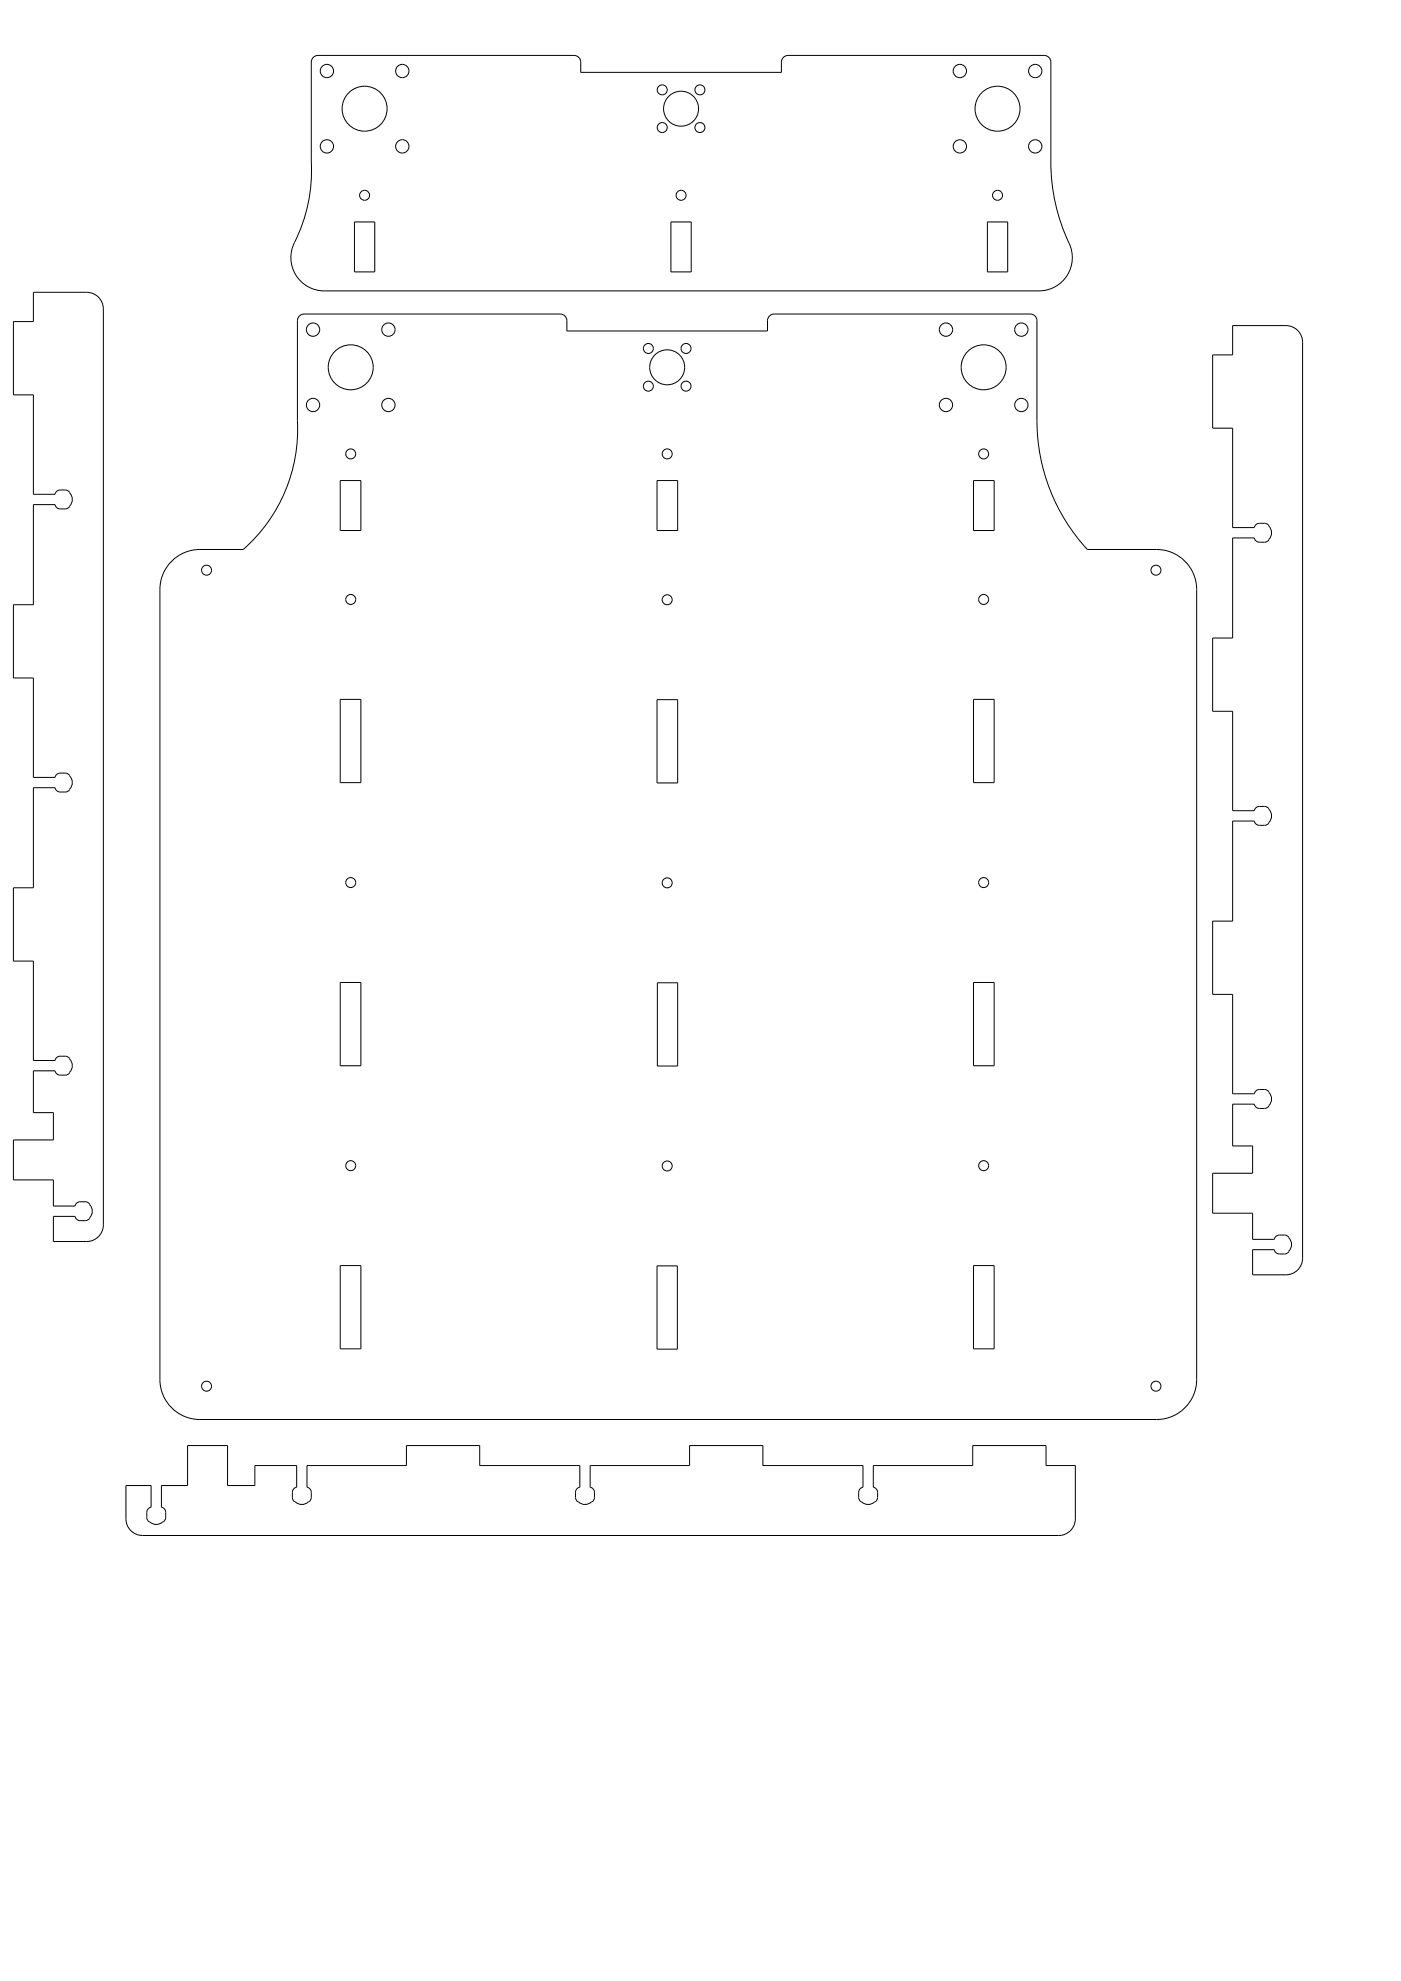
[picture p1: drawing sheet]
<svg xmlns="http://www.w3.org/2000/svg" width="420mm" height="594mm" viewBox="0 0 420 594" stroke-linecap="round" stroke-linejoin="round" font-family="sans-serif">
<g fill="none" stroke="#000" stroke-width=".3">
<path d="M93.9 17.2l1.5-.6h76.8a2 2 0 0 1 2 2v3.1h60.1v-3.1a2 2 0 0 1 2-2h76.8a2 2 0 0 1 2 2v30a58.1 58.1 0 0 0 5.9 25.3 10 10 0 0 1-9.4 13.3h-214.4a10.1 10.1 0 0 1-8.2-15.9 48 48 0 0 0 4.4-22.7v-30zM106.3 66.6h6.1v14.9h-6.1zM201.2 66.6h6.1v14.9h-6.1zM296.1 66.6h6.1v14.9h-6.1zM10 87.7h16a5 5 0 0 1 5 4.9v274.7a5 5 0 0 1-5 5h-10v-7.5h6.5a1.55 1.55 0 0 0 1.5 1.3 2.89 2.89 0 0 0 2.6-.4 3.1 3.1 0 0 0-1-5.3 2.71 2.71 0 0 0-2.7 .5l-.4 .8h-6.5v-7.9h-12v-11.9h12v-8.2h-6v-12.6h6.5a1.55 1.55 0 0 0 1.5 1.3 2.89 2.89 0 0 0 2.6-.4 3.1 3.1 0 0 0-1-5.3 2.71 2.71 0 0 0-2.7 .6l-.4 .7h-6.5v-29.8h-6v-22h6v-30h6.5a1.55 1.55 0 0 0 1.5 1.3 2.89 2.89 0 0 0 2.6-.4 3.1 3.1 0 0 0-1-5.3 2.71 2.71 0 0 0-2.7 .6l-.4 .7h-6.5v-29.8h-6v-22h6v-30h6.5a1.55 1.55 0 0 0 1.5 1.3 2.89 2.89 0 0 0 2.6-.4 3.1 3.1 0 0 0-1-5.3 2.71 2.71 0 0 0-2.7 .6l-.4 .7h-6.5v-29.8h-6v-22h6zM89.8 94.8l1.4-.6h76.8a2 2 0 0 1 2 2v3.1h60.2v-3.1a2 2 0 0 1 2-2h76.8a2 2 0 0 1 2 2v29.9a57 57 0 0 0 15.1 38.7h20.8a12 12 0 0 1 12 12v236.9a12 12 0 0 1-12 12h-287a12 12 0 0 1-11.9-12v-236.9a12 12 0 0 1 11.9-12h13a48 48 0 0 0 16.3-38.7v-29.9zM369.7 97.6h16a5 5 0 0 1 4.9 5v274.7a5 5 0 0 1-4.9 5h-10v-7.5h6.5a1.55 1.55 0 0 0 1.5 1.3 2.89 2.89 0 0 0 2.6-.5 3.1 3.1 0 0 0-1.1-5.2 2.71 2.71 0 0 0-2.7 .5l-.3 .8h-6.5v-7.9h-12v-12h12v-8.1h-6v-12.6h6.5a1.55 1.55 0 0 0 1.5 1.3 2.89 2.89 0 0 0 2.6-.4 3.1 3.1 0 0 0-1.1-5.3 2.71 2.71 0 0 0-2.7 .5l-.3 .8h-6.5v-29.8h-6v-22h6v-30h6.5a1.55 1.55 0 0 0 1.5 1.3 2.89 2.89 0 0 0 2.6-.4 3.1 3.1 0 0 0-1.1-5.3 2.71 2.71 0 0 0-2.7 .5l-.3 .8h-6.5v-29.8h-6v-22h6v-30h6.5a1.55 1.55 0 0 0 1.5 1.3 2.89 2.89 0 0 0 2.6-.4 3.1 3.1 0 0 0-1.1-5.3 2.71 2.71 0 0 0-2.7 .5l-.3 .8h-6.5v-29.8h-6v-22h6zM102 144.1h6.2v15h-6.2zM197 144.1h6.2v15h-6.2zM292 144.1h6.1v15h-6.1zM102 209.7h6.2v25h-6.2zM197 209.8h6.2v25h-6.2z"/>
<path d="M292 209.7h6.1v25h-6.1zM102 294.6h6.2v25h-6.2zM197.1 294.7h6.1v25h-6.1zM292 294.6h6.1v25h-6.1zM102 379.5h6.2v25h-6.2zM197 379.6h6.1v25h-6.1zM292 379.5h6.1v25h-6.1zM37.8 445.5h7.5v6.5a1.55 1.55 0 0 0-1.3 1.5 2.88 2.88 0 0 0 .4 2.6 3.1 3.1 0 0 0 5.3-1 2.71 2.71 0 0 0-.5-2.7l-.8-.4v-6.5h7.9v-12h11.9v12h8.2v-6h12.6v6.5a1.55 1.55 0 0 0-1.3 1.5 2.88 2.88 0 0 0 .4 2.6 3.1 3.1 0 0 0 5.3-1 2.71 2.71 0 0 0-.6-2.7l-.7-.4v-6.5h29.8v-6h22v6h30v6.5a1.55 1.55 0 0 0-1.3 1.5 2.88 2.88 0 0 0 .4 2.6 3.1 3.1 0 0 0 5.3-1 2.71 2.71 0 0 0-.5-2.7l-.8-.4v-6.5h29.8v-6h22v6h30v6.5a1.55 1.55 0 0 0-1.3 1.5 2.88 2.88 0 0 0 .4 2.6 3.1 3.1 0 0 0 5.3-1 2.71 2.71 0 0 0-.5-2.7l-.8-.4v-6.5h29.8v-6h22v6h8.8v16a5 5 0 0 1-5 5h-274.7a5 5 0 0 1-5-5z"/>
<circle cx="98" cy="21.3" r="2"/>
<circle cx="109.3" cy="32.6" r="6.7"/>
<circle cx="120.6" cy="21.3" r="2"/>
<circle cx="198.6" cy="38.2" r="1.5"/>
<circle cx="198.6" cy="26.9" r="1.5"/>
<circle cx="204.3" cy="32.6" r="5.2"/>
<circle cx="209.9" cy="38.2" r="1.5"/>
<circle cx="209.9" cy="26.9" r="1.5"/>
<circle cx="287.9" cy="21.3" r="2"/>
<circle cx="299.2" cy="32.6" r="6.7"/>
<circle cx="310.5" cy="21.3" r="2"/>
<circle cx="98" cy="43.9" r="2"/>
<circle cx="109.3" cy="58.6" r="1.5"/>
<circle cx="120.6" cy="43.9" r="2"/>
<circle cx="204.3" cy="58.6" r="1.5"/>
<circle cx="287.9" cy="43.9" r="2"/>
<circle cx="299.2" cy="58.6" r="1.5"/>
<circle cx="310.5" cy="43.9" r="2"/>
<circle cx="93.9" cy="98.9" r="2"/>
<circle cx="116.5" cy="98.9" r="2"/>
<circle cx="283.7" cy="98.9" r="2"/>
<circle cx="306.3" cy="98.9" r="2"/>
<circle cx="105.2" cy="110.2" r="6.7"/>
<circle cx="194.4" cy="115.8" r="1.5"/>
<circle cx="194.4" cy="104.5" r="1.5"/>
<circle cx="200.1" cy="110.2" r="5.2"/>
<circle cx="205.7" cy="115.8" r="1.5"/>
<circle cx="205.7" cy="104.5" r="1.5"/>
<circle cx="295" cy="110.2" r="6.7"/>
<circle cx="93.9" cy="121.5" r="2"/>
<circle cx="105.2" cy="136.1" r="1.5"/>
<circle cx="116.5" cy="121.5" r="2"/>
<circle cx="200.1" cy="136.1" r="1.5"/>
<circle cx="283.7" cy="121.5" r="2"/>
<circle cx="295" cy="136.1" r="1.5"/>
<circle cx="306.3" cy="121.5" r="2"/>
<circle cx="61.9" cy="171" r="1.5"/>
<circle cx="105.2" cy="179.8" r="1.5"/>
<circle cx="200.1" cy="179.9" r="1.5"/>
<circle cx="295" cy="179.8" r="1.5"/>
<circle cx="346.7" cy="171" r="1.5"/>
<circle cx="105.2" cy="264.7" r="1.5"/>
<circle cx="200.1" cy="264.8" r="1.5"/>
<circle cx="295" cy="264.7" r="1.5"/>
<circle cx="105.2" cy="349.6" r="1.5"/>
<circle cx="200.1" cy="349.7" r="1.5"/>
<circle cx="295" cy="349.6" r="1.5"/>
<circle cx="61.9" cy="415.7" r="1.5"/>
<circle cx="346.7" cy="415.7" r="1.5"/>
</g>
</svg>
